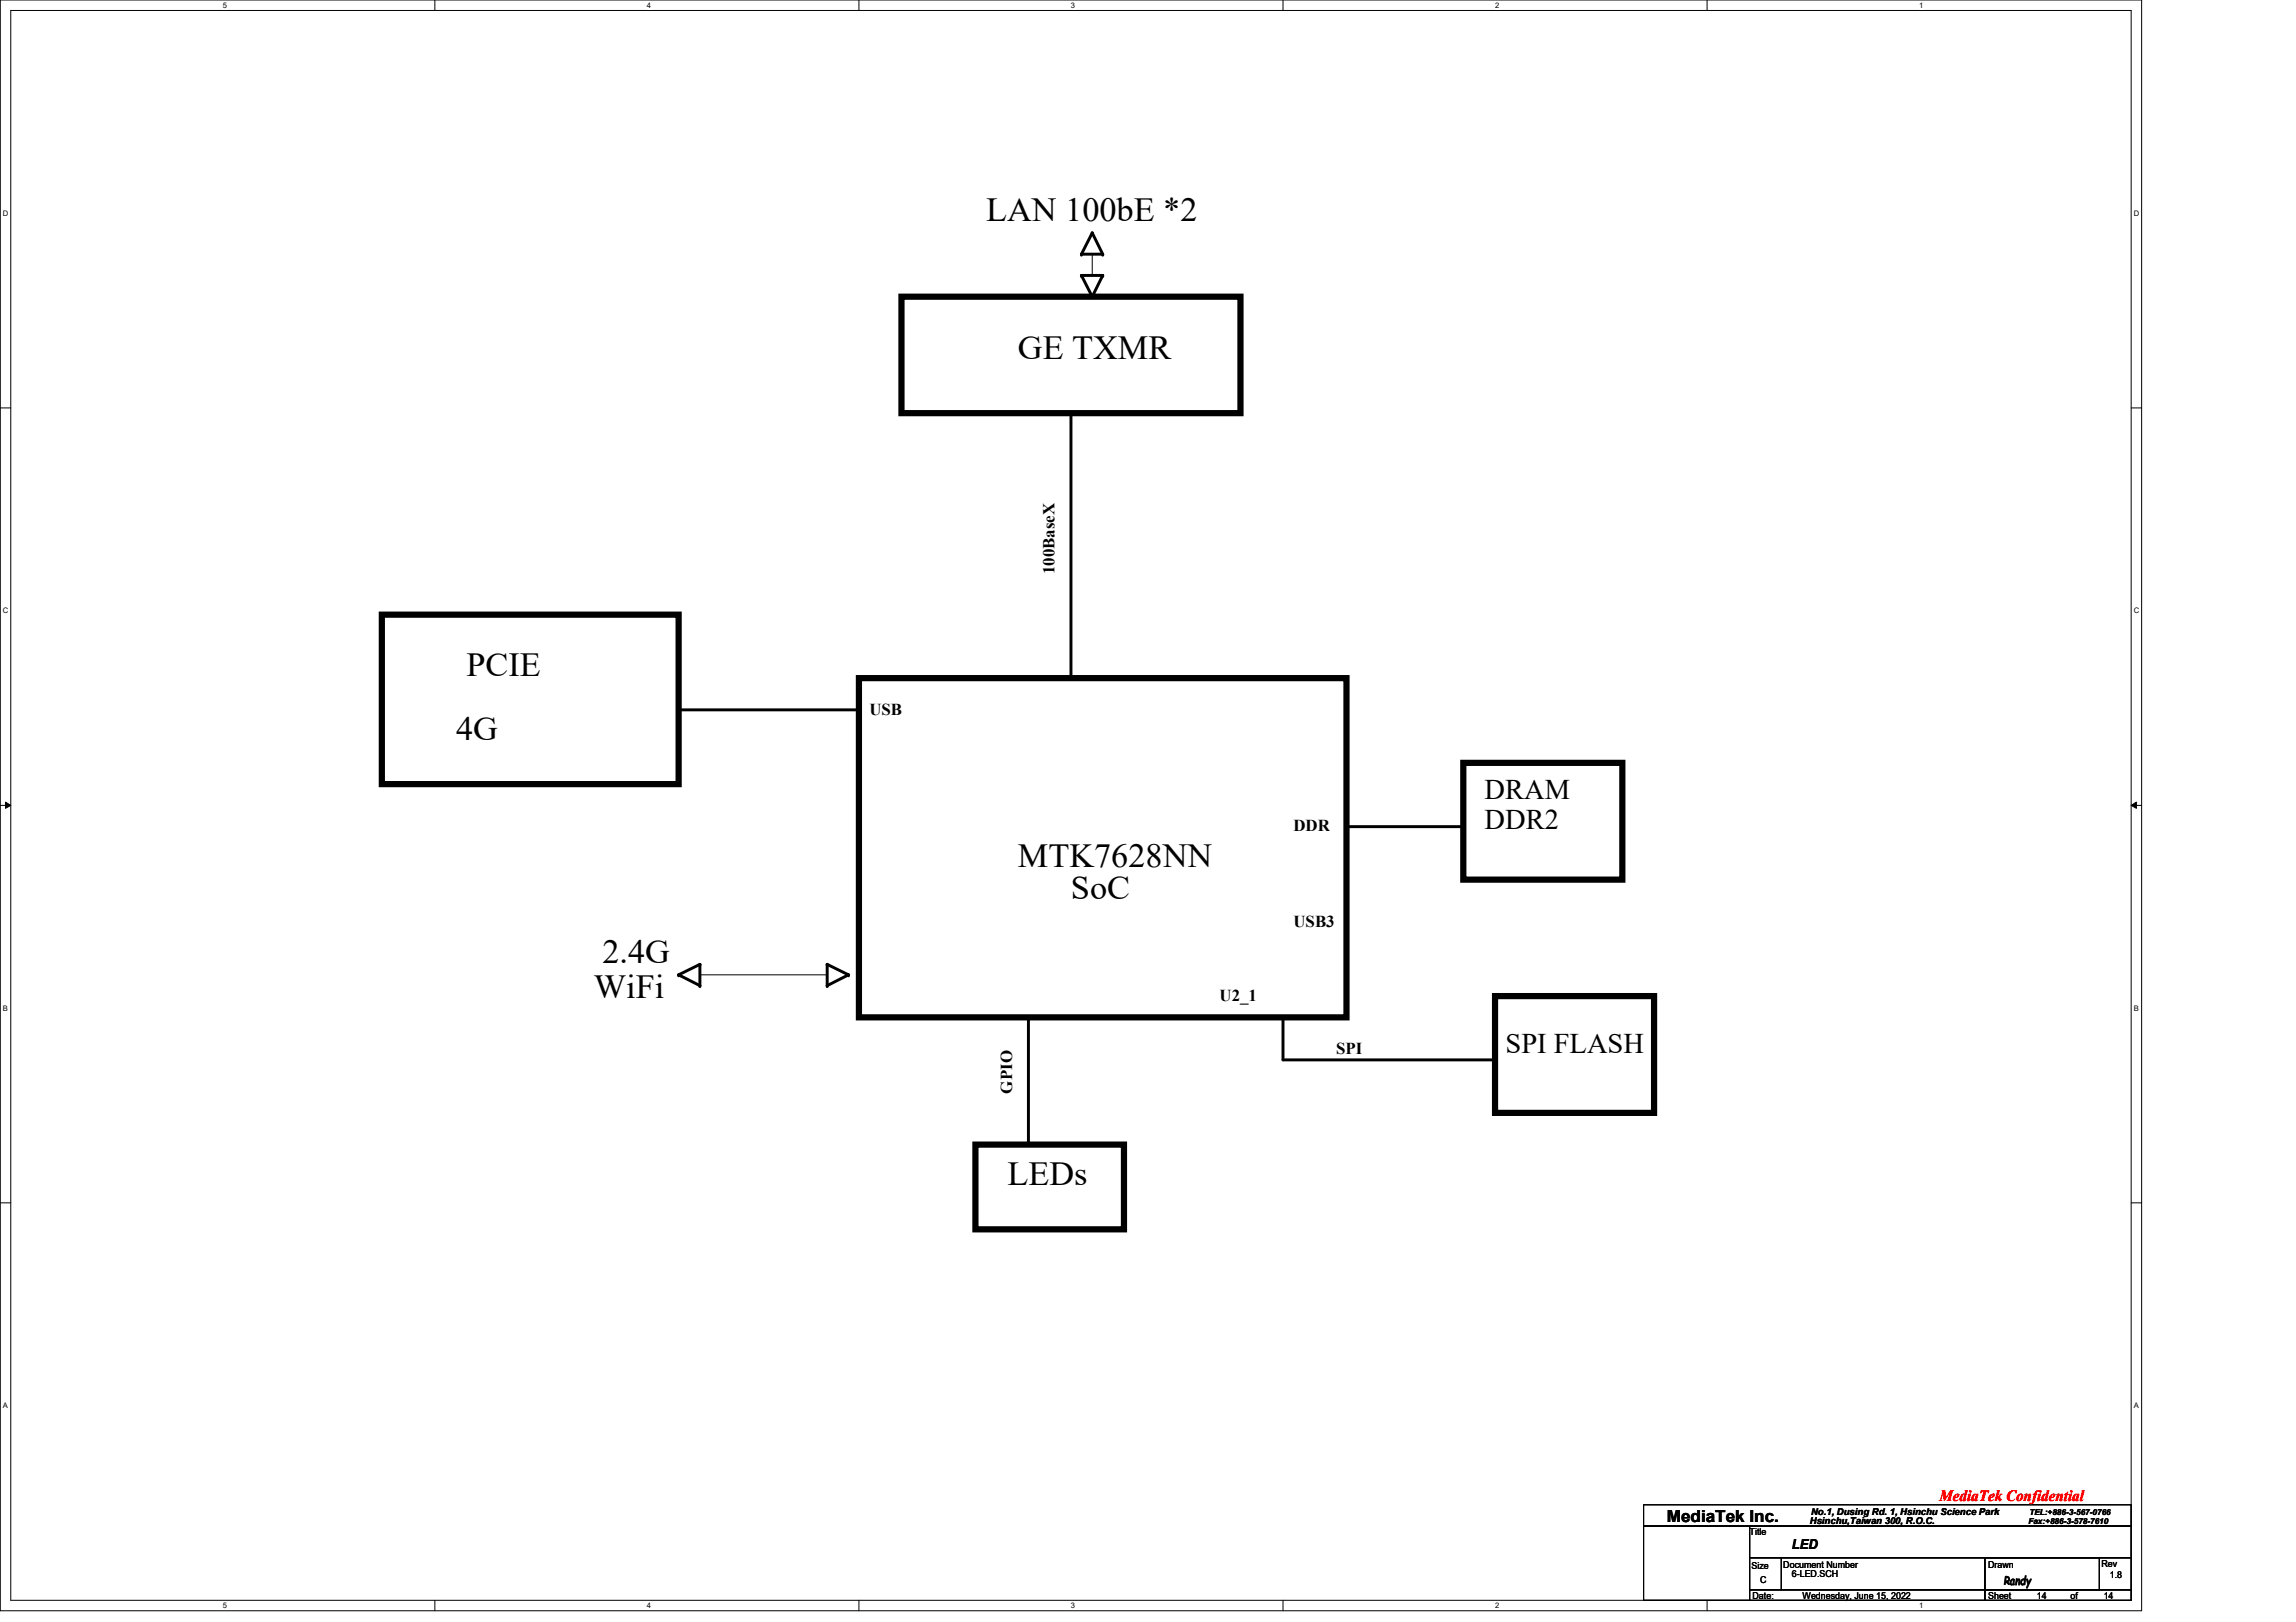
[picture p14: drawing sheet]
<svg xmlns="http://www.w3.org/2000/svg" width="297mm" height="210mm" viewBox="0 0 297 210" stroke-linecap="round" stroke-linejoin="round" font-family="sans-serif">
<defs><g id="words">
<g font-size="4.4">
<text x="127.6" y="28.6">LAN 100bE *2</text>
<text x="131.7" y="46.4">GE TXMR</text>
<text x="60.4" y="87.5">PCIE</text>
<text x="59" y="95.8">4G</text>
<text x="131.7" y="112.2">MTK7628NN</text>
<text x="138.6" y="116.3">SoC</text>
<text x="77.9" y="124.6">2.4G</text>
<text x="76.8" y="129.1">WiFi</text>
<text x="130.3" y="153.4">LEDs</text>
</g>
<g font-size="3.7">
<text x="192.1" y="103.4">DRAM</text>
<text x="192.1" y="107.2">DDR2</text>
<text x="194.8" y="136.3">SPI FLASH</text>
</g>
<g font-size="2.2">
<text x="136.4" y="74.3" transform="rotate(-90 136.4 74.3)">100BaseX</text>
<text x="112.5" y="92.5">USB</text>
<text x="167.3" y="107.6">DDR</text>
<text x="167.3" y="119.9">USB3</text>
<text x="157.8" y="129.5">U2_1</text>
<text x="172.8" y="136.4">SPI</text>
<text x="130.9" y="141.5" transform="rotate(-90 130.9 141.5)">GPIO</text>
<text x="215.6" y="196.9">MediaTek Inc.</text>
</g>
<text font-size="2" fill="#f00" x="250.9" y="194.2">MediaTek Confidential</text>
<text font-size="1.8" x="231.8" y="200.5">LED</text>
<text font-size="1.6" x="259.2" y="205.1">Randy</text>
<g font-size="1.2">
<text x="234.1" y="197.3">Hsinchu,Taiwan 300, R.O.C.</text>
<text x="234.3" y="196">No.1, Dusing Rd. 1, Hsinchu Science Park</text>
<text x="226.4" y="198.6">Title</text>
<text x="226.6" y="203">Size</text>
<text x="230.7" y="202.9">Document Number</text>
<text x="257.2" y="202.9">Drawn</text>
<text x="271.9" y="202.7">Rev</text>
<text x="226.7" y="206.9">Date:</text>
<text x="227.7" y="204.8">C</text>
<text x="231.8" y="204.1">6-LED.SCH</text>
<text x="233.2" y="206.9">Wednesday, June 15, 2022</text>
<text x="257.2" y="206.9">Sheet</text>
<text x="263.5" y="206.9">14</text>
<text x="267.9" y="206.9">of</text>
<text x="272.2" y="206.9">14</text>
<text x="273" y="204.3">1.8</text>
</g>
<g font-size="1.1">
<text x="262.4" y="197.2">Fax:+886-3-578-7610</text>
<text x="262.5" y="196">TEL:+886-3-567-0766</text>
</g>
<g font-size="1">
<text x="28.8" y="1">5</text>
<text x="83.7" y="1">4</text>
<text x="138.6" y="1">3</text>
<text x="193.4" y="1">2</text>
<text x="248.3" y="1">1</text>
<text x=".4" y="27.9">D</text>
<text x="276.1" y="27.9">D</text>
<text x=".4" y="79.4">C</text>
<text x="276.1" y="79.4">C</text>
<text x=".4" y="130.8">B</text>
<text x="276.1" y="130.8">B</text>
<text x=".4" y="182.2">A</text>
<text x="276.1" y="182.2">A</text>
<text x="28.8" y="208.1">5</text>
<text x="83.7" y="208.1">4</text>
<text x="138.6" y="208.1">3</text>
<text x="193.4" y="208.1">2</text>
<text x="248.3" y="208.1">1</text>
</g>
</g></defs>
<path d="M0 0h277.1v208.4h-277.1zM1.4 1.4h274.3v205.7h-274.3z" fill="none" stroke="#000" stroke-width=".13"/>
<g fill="#fff">
<path d="M28.8 .1h.6v1.1h-.6z"/>
<path d="M28.8 207.2h.6v1.1h-.6z"/>
</g>
<path d="M56.3 0v1.4M56.3 207.1v1.3" fill="none" stroke="#000" stroke-width=".13"/>
<g fill="#fff">
<path d="M83.7 .1h.5v1.1h-.5z"/>
<path d="M83.7 207.2h.5v1.1h-.5z"/>
</g>
<path d="M111.1 0v1.4M111.1 207.1v1.3" fill="none" stroke="#000" stroke-width=".13"/>
<g fill="#fff">
<path d="M138.6 .1h.5v1.1h-.5z"/>
<path d="M138.6 207.2h.5v1.1h-.5z"/>
</g>
<path d="M166 0v1.4M166 207.1v1.3" fill="none" stroke="#000" stroke-width=".13"/>
<g fill="#fff">
<path d="M193.4 .1h.6v1.1h-.6z"/>
<path d="M193.4 207.2h.6v1.1h-.6z"/>
</g>
<path d="M220.8 0v1.4M220.8 207.1v1.3" fill="none" stroke="#000" stroke-width=".13"/>
<g fill="#fff">
<path d="M248.3 .1h.5v1.1h-.5z"/>
<path d="M248.3 207.2h.5v1.1h-.5z"/>
<path d="M.4 27.1h.7v1.1h-.7z"/>
<path d="M276.1 27.1h.7v1.1h-.7z"/>
<path d="M.4 78.5h.7v1.1h-.7z"/>
<path d="M276.1 78.5h.7v1.1h-.7z"/>
</g>
<path d="M0 52.8h1.4M275.7 52.8h1.4" fill="none" stroke="#000" stroke-width=".13"/>
<g fill="#fff">
<path d="M.4 129.9h.6v1.1h-.6z"/>
<path d="M276.1 129.9h.6v1.1h-.6z"/>
</g>
<path d="M0 104.2h1.4M.7 103.8l.7 .4-.7 .4zM275.7 104.2l.7-.4v.8zM275.7 104.2h1.4" fill="none" stroke="#000" stroke-width=".13"/>
<path d="M.7 103.8l.7 .4-.7 .4zM275.7 104.2l.7-.4v.8z" fill="#000"/>
<g fill="#fff">
<path d="M.4 181.4h.6v1.1h-.6z"/>
<path d="M276.1 181.4h.6v1.1h-.6z"/>
</g>
<g fill="none" stroke="#000" stroke-width=".13">
<path d="M141.3 35.6h.1M141.3 32.9v2.7M90.5 126.2h16.5M107 126.2h.1M0 155.7h1.4M275.7 155.7h1.4M212.6 194.7h63.1v2.8h-63.1zM212.6 197.5h13.8v9.6h-13.8zM226.4 197.5h49.3v4.1h-49.3zM226.4 201.6h4.1v4.1h-4.1zM226.4 205.7h30.4v1.4h-30.4zM230.5 201.6h41.1v4.1h-41.1z"/>
<path d="M256.8 205.7h18.9v1.4h-18.9zM256.8 201.6h14.8v4.1h-14.8zM256.8 201.6h.1M256.8 201.6v4.1M271.6 201.6h4.1v4.1h-4.1z"/>
</g>
<path d="M116.6 38.4h43.9v15.1h-43.9zM49.4 79.5h38.4v22h-38.4zM111.1 87.8h63.1v43.9h-63.1zM189.3 98.7h20.6v15.1h-20.6zM193.4 128.9h20.6v15.1h-20.6zM126.2 148.1h19.2v11h-19.2z" fill="none" stroke="#000" stroke-width=".8"/>
<path d="M139.9 35.6h2.8l-1.4 2.8zM141.3 30.1l1.4 2.8h-2.8zM138.6 53.5v34.3M87.8 91.9h23.3M174.2 107h15.1M87.8 126.2l2.7-1.4v2.8zM107 124.8l2.8 1.4-2.8 1.4zM133.1 131.7v16.4M166 131.7v5.5h27.4" fill="none" stroke="#000" stroke-width=".38"/>
<g fill="#000">
<circle cx="139.9" cy="32.9" r=".19"/>
<circle cx="139.9" cy="35.6" r=".19"/>
<circle cx="141.3" cy="30.1" r=".19"/>
<circle cx="141.3" cy="38.4" r=".19"/>
<circle cx="142.7" cy="32.9" r=".19"/>
<circle cx="142.7" cy="35.6" r=".19"/>
<circle cx="138.6" cy="53.5" r=".19"/>
<circle cx="174.2" cy="107" r=".19"/>
<circle cx="87.8" cy="126.2" r=".19"/>
<circle cx="90.5" cy="127.6" r=".19"/>
<circle cx="90.5" cy="124.8" r=".19"/>
<circle cx="107" cy="127.6" r=".19"/>
<circle cx="107" cy="124.8" r=".19"/>
<circle cx="109.8" cy="126.2" r=".19"/>
<circle cx="133.1" cy="131.7" r=".19"/>
</g>
<use href="#words"/>
</svg>
